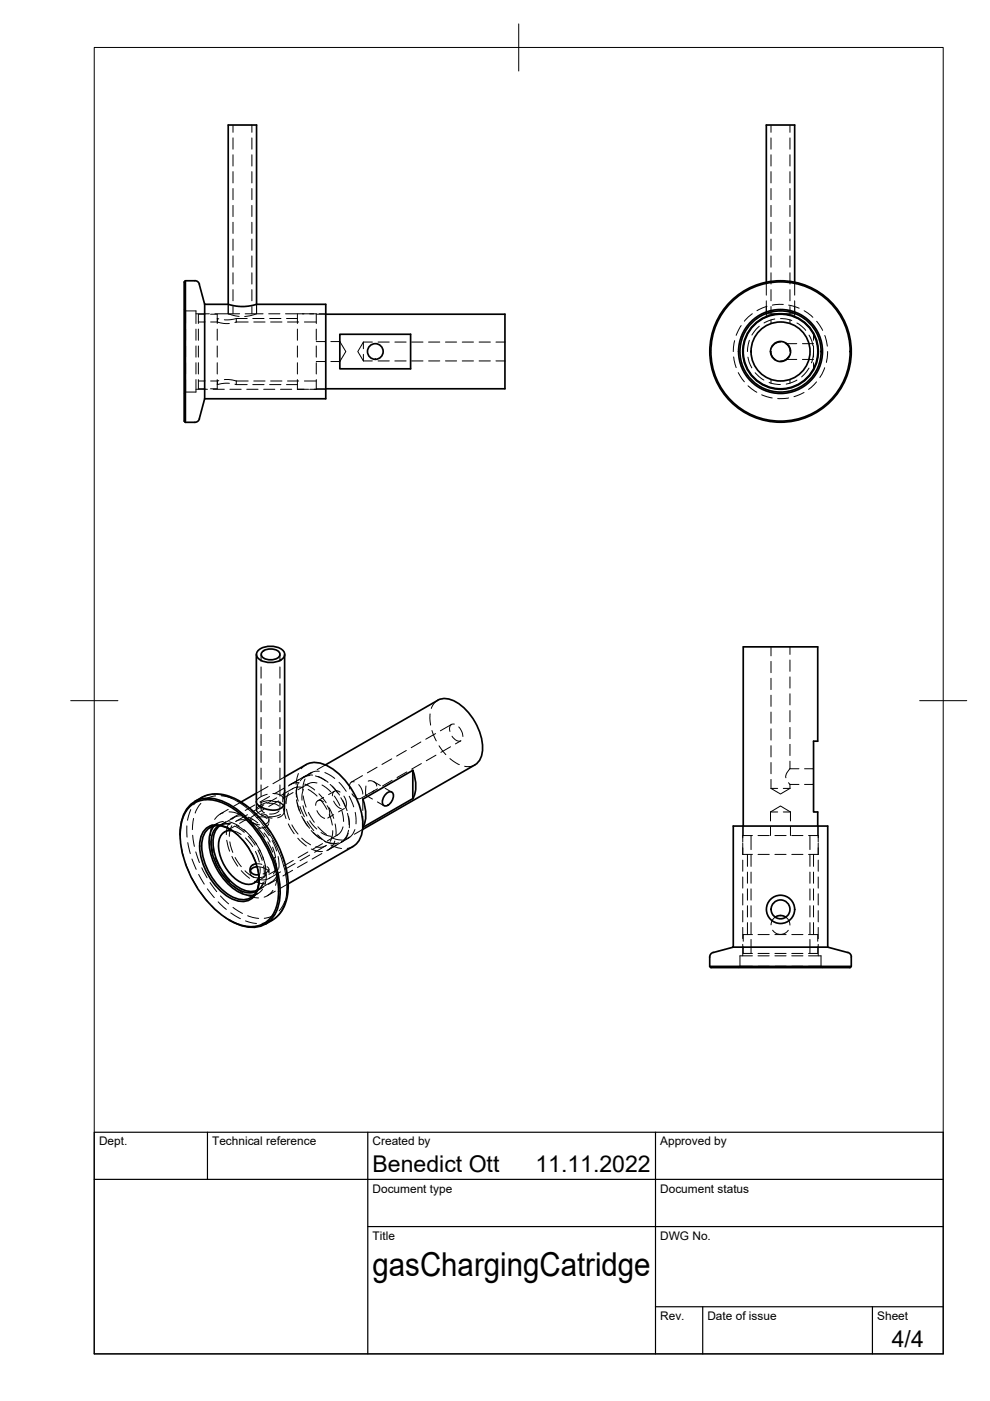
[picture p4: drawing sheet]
<svg xmlns="http://www.w3.org/2000/svg" width="210mm" height="297mm" viewBox="0 0 210 297" stroke-linecap="round" stroke-linejoin="round" font-family="sans-serif">
<defs><g id="words">
<text font-size="7" x="79" y="270.6">gasChargingCatridge</text>
<g font-size="4.9">
<text x="79" y="248.5">Benedict Ott</text>
<text x="113.5" y="248.5">11.11.2022</text>
<text x="189.1" y="285.7">4/4</text>
</g>
<g font-size="2.5">
<text x="21" y="242.9">Dept.</text>
<text x="45" y="242.9">Technical reference</text>
<text x="79" y="242.9">Created by</text>
<text x="140" y="242.9">Approved by</text>
<text x="79" y="252.8">Document type</text>
<text x="140" y="252.8">Document status</text>
<text x="79" y="262.9">Title</text>
<text x="140" y="262.9">DWG No.</text>
<text x="140" y="279.9">Rev.</text>
<text x="150" y="279.9">Date of issue</text>
<text x="186" y="279.9">Sheet</text>
</g>
</g></defs>
<!-- layer: Visible -->
<g fill="none" stroke="#000" stroke-width=".36">
<path d="M39.3 59.5l-.2 .3v29.5l.2 .2M39.3 59.5v30M39.3 59.5h2a1.01 1.01 0 0 1 1 .8M162.5 59.8v-33.3h6v33.3M42.2 60.3l1.2 4.2h5M43.4 64.5v20M48.4 64.5l2.6 .5 1.5-.1 1.9-.4M48.4 64.5v-38h6v38M54.4 64.5h14.7v20h-25.7M69.1 66.6h38v15.8h-38M72.1 70.9h15v7.3h-15zM42.3 88.8a1.01 1.01 0 0 1-1 .7h-2"/>
<path d="M43.4 84.5l-1.2 4.3M54.4 138.8v31.2a2.99 2.99 0 0 0 2.4 1.6l1.4 .2 1-.2 .9-.7 .2-.7v-31.4M54.8 137.9a4.3 4.3 0 0 1 5.2 0 1.22 1.22 0 0 1-.5 2.1 4.4 4.4 0 0 1-4.7-.4 1.13 1.13 0 0 1 0-1.7zM55.6 138.2a2.63 2.63 0 0 1 3.7 .4 1.63 1.63 0 0 1-1.9 1.3 1.63 1.63 0 0 1-2-1.3zM38.2 176.8v.2M38.2 176.8a7.9 7.9 0 0 1 2.8-6.7 7.4 7.4 0 0 1 7.8 .6 23.4 23.4 0 0 1 10.6 18.3 7.4 7.4 0 0 1-3.4 7.1 8 8 0 0 1-7.4-1M40.1 171.2a6 6 0 0 1 7.2-.9 21.4 21.4 0 0 1 10.3 11.8 15.4 15.4 0 0 1 .8 10.9 5.5 5.5 0 0 1-7.2 3.2 19.2 19.2 0 0 1-10.3-9.6 18.8 18.8 0 0 1-2.4-12.4l.4-1.1zM41.3 169.9l1.9-1.1 1.1-.3a10 10 0 0 1 8.2 2.5 22.9 22.9 0 0 1 8.6 17.4 7.5 7.5 0 0 1-3.3 6.7l-1.5 .8M43.3 176a3.6 3.6 0 0 1 4.4-.7 13.3 13.3 0 0 1 7.2 12.4 3.6 3.6 0 0 1-5.3 3 13.3 13.3 0 0 1-7.2-12.4l.2-.9zM45.4 175.1a7.3 7.3 0 0 0-.3 7.2 12.6 12.6 0 0 0 6.4 7.2l1.6 .3h.8M46.4 175a4.3 4.3 0 0 0-1.6 4.6 12.4 12.4 0 0 0 6.4 9.3 3.7 3.7 0 0 0 3.2 0M46.6 175.1a4.7 4.7 0 0 0-1.4 4.6 12.2 12.2 0 0 0 6.2 8.9 3.7 3.7 0 0 0 3.1 .2"/>
<path d="M48.8 175.8a3.7 3.7 0 0 0-5.4 .8 8.3 8.3 0 0 0 .3 7.2 12.4 12.4 0 0 0 6.1 6.6 3.4 3.4 0 0 0 5-2.8l.1-1.1M49.2 176.1a2.51 2.51 0 0 0-2.9 2.9 9.4 9.4 0 0 0 5.4 8.3 2.36 2.36 0 0 0 3.2-1.3M54.4 168.2l-3.3 1.8M60.3 164.7l4.6-2.6a5 5 0 0 1 5 .5 15.3 15.3 0 0 1 7 13.3 4.7 4.7 0 0 1-2 3.6l-13.8 7.9M76.9 169.4a7.3 7.3 0 0 1 0 6M81.9 168.3a.86 .86 0 0 1 1.5 0 2.16 2.16 0 0 1-1.9 2.6 1.44 1.44 0 0 1 0-2.2zM87.5 163.3v6M87.5 163.3l-10.6 6.1M87.5 169.3l-10.6 6.1M87.5 163.3a7.3 7.3 0 0 1 0 6M100.7 162.2l-23.8 13.7M100.7 162.2a4.5 4.5 0 0 0 1.6-4.7 12.1 12.1 0 0 0-6.4-9.1 3.5 3.5 0 0 0-3.1 .1l-23.8 13.7"/>
<path d="M157.6 175.1v-38h15.8v20h-.9v15.1h.9v2.9M54.3 183.1l-1 .5-.3 .5v.5l.3 .4 .4 .3 1.1 .2M54.5 183.8a1.46 1.46 0 0 0-1.4 .8M164.3 194.5l1-.4h.6l.7 .4M150.5 204.9l.2 .3h29.5l.3-.3M150.5 204.9h30M155.5 200.8h20M175.5 200.8v-25.7h-20v25.7l-4.3 1.2a.94 .94 0 0 0-.7 .9v2M175.5 200.8l4.3 1.1a1.01 1.01 0 0 1 .7 1v2"/>
<circle cx="79.6" cy="74.5" r="1.66"/>
<circle cx="165.5" cy="74.5" r="14.8"/>
<circle cx="165.5" cy="74.5" r="8.6"/>
<circle cx="165.5" cy="74.5" r="2.13"/>
<circle cx="165.5" cy="74.5" r="6.3"/>
<circle cx="165.5" cy="74.5" r="7.9"/>
<circle cx="165.5" cy="74.5" r="8"/>
<circle cx="165.5" cy="74.5" r="8.9"/>
<circle cx="165.5" cy="74.5" r="15"/>
<circle cx="165.5" cy="192.8" r="3"/>
<circle cx="165.5" cy="192.8" r="2"/>
</g>
<!-- layer: Hidden -->
<g fill="none" stroke="#000" stroke-width=".21">
<path d="M49.4 26.5v1.6M49.4 29.2v2.4M49.4 32.8v2.4M49.4 36.4v2.4M49.4 40v2.3M53.4 26.5v1.6M53.4 29.2v2.4M53.4 32.8v2.4M53.4 36.4v2.4M53.4 40v2.3M163.5 26.5v1.6M163.5 29.2v2.4"/>
<path d="M163.5 32.8v2.4M163.5 36.4v2.4M163.5 40v2.3M167.5 26.5v1.6M167.5 29.2v2.4M167.5 32.8v2.4M167.5 36.4v2.4M167.5 40v2.3M49.4 43.5v2.4M49.4 47.1v2.4M49.4 50.7v2.4M49.4 54.3v2.3"/>
<path d="M49.4 57.8v2.4M53.4 43.5v2.4M53.4 47.1v2.4M53.4 50.7v2.4M53.4 54.3v2.3M53.4 57.8v2.4M162.5 59.8v2.8M163.5 43.5v2.4M163.5 47.1v2.4M163.5 50.7v2.4M163.5 54.3v2.3M163.5 57.8v2.4"/>
<path d="M167.5 43.5v2.4M167.5 47.1v2.4M167.5 50.7v2.4M167.5 54.3v2.3M167.5 57.8v2.4M168.5 59.8v2.8M39.1 65.6l.2 .3M39.3 76.9v2.4M39.3 73.3v2.4M39.3 69.8v2.3M39.3 65.9v2.7M39.3 65.9h2.3v2.7"/>
<path d="M41.6 69.8v2.3M41.6 73.3v2.4M41.6 76.9v2.4M41.6 66.5h2.8M42.1 69.8v2.3M42.1 73.3v2.4M42.1 76.9v2.4M42.1 68.3h1.4M43.5 66.6h-1.4v2M44.6 66.6h1.5v2M44.7 68.3h1.4M45.6 66.5h2.8"/>
<path d="M46.1 69.8v2.3M46.1 73.3v2.4M46.1 76.9v2.4M46.1 67.5h.1M46.1 68.3l1.2 .3h1.3M46.1 67.5l.3 .1M46.1 67.5v.8M48.4 66.5l2.3 .6M48.4 66.5h2.4M48.4 64.5v2M49.4 61.4v2.4M49.4 65v1.5"/>
<path d="M50.1 68.3l-.3 .1M50.1 67.5l-1.4 .3h-1.1M50.1 67.5v.8M50.1 68.3h2.5M50.1 67.5h2.3M52 66.5h2.4M53.4 61.4v2.4M53.4 65v1.5M53.6 67.5h2.4M53.8 68.3h2.4M54.2 66.6l-2.3 .5M54.4 64.5v2"/>
<path d="M54.4 66.5h1.4M57 66.5h2.4M57.2 67.5h2.4M57.4 68.3h2.4M60.5 66.5h2.4M60.7 67.5h2.4M61 68.3h2.3M63.1 68.6v-2.1h4v2.1M63.1 69.8v2.3M63.1 73.3v2.4M63.1 76.9v2.4M64.5 68.3h2.6"/>
<path d="M67.1 69.8v2.3M67.1 73.3v2.4M67.1 76.9v2.4M67.1 66.6h2M67.1 72.4h1.9M67.1 76.7h1.9M67.7 66.5h1.4M70.1 72.4h2l1.2 2.1-1.2 2.2h-2M77 75.1v1.4M77 72.5v1.4M77 72.5l-1.1 2 1.1 2M77 76.5h2"/>
<path d="M77 72.5h2M80.2 76.5h2.3M80.2 72.5h2.3M83.7 76.5h2.4M83.7 72.5h2.4M87.3 76.5h2.4M87.3 72.5h2.4M90.9 76.5h2.3M90.9 72.5h2.3M94.4 76.5h2.4M94.4 72.5h2.4M98 76.5h2.4"/>
<path d="M98 72.5h2.4M101.6 76.5h2.4M101.6 72.5h2.4M105.2 76.5h1.9M105.2 72.5h1.9M155.6 75.7l.5 2.2M155.8 72.2l-.3 2.3M156.5 79l1.3 1.9M157.1 69l-1 2.1M158.6 75.7l.2 1.1 .6 1.2M158.9 72.1l-.4 2.4M159.5 66.5l-1.7 1.6"/>
<path d="M160.1 79l1.9 1.6M161 69.2l-1.6 1.8M162.5 66.5h2.4M162.5 63.8v3.3M162.6 64.9l-2.1 1M163.5 61.4v2.4M163.5 65v1.5M163.5 67.8v.8M163.5 74.5l.2 .9 .8 .9M164.3 67.6l-2.3 .9M165.5 67.5l1.1 .1 1.3 .4M165.5 72.5l-1 .3-.8 .7"/>
<path d="M166.1 64.5l-2.4 .2M166.1 66.5h2.4M166.5 72.8l.7 .7 .3 1M166.6 76.2h2.3M166.6 72.9h2.3M167.2 64.7l2.2 .6M167.2 75.5l-.6 .7-1.1 .3M167.5 61.4v2.4M167.5 65v1.5M167.5 67.8v.8M168.5 63.8v3.3M169 68.5l1 .7 .8 .8"/>
<path d="M170.1 76.2h2.4M170.1 72.9h2.4M170.5 65.9l1.8 1.4M171.5 71l.6 1.3 .3 1M171.5 78l-1.5 1.9M172.5 74.5l-.2 1.5-.3 .9M172.5 70.9v1.2M172.5 73.3v2.4M172.5 76.9v1.3M173.1 68.1l1.3 1.9M174.9 78l-1.1 2M174.9 71.1l.5 2.3"/>
<path d="M175.5 74.5l-.3 2.3M39.3 80.5v2.6M39.3 83.1l-.2 .3M41.6 80.5v2.6h-2.3M41.6 82.5h2.4M42.1 80.5v1.9h1.4M42.1 80.8h1.4M44.7 80.8h1.4M45.2 82.5h2.4M46.1 80.5v1.9h-1.5M46.1 81.5h.1M46.1 80.8v.7"/>
<path d="M46.4 80.7l-.3 .1M47.6 80.5h1.3l1.2 .3M48.6 81.3h-1.1l-1.4 .2M48.7 82.5h2.4M49.8 81.5h.3M50.1 80.8v.7M50.1 80.8h2.5M50.1 81.5h2.3M52.3 82.5h2.4M53.6 81.5h2.4M53.8 80.8h2.4M55.9 82.5h2.4"/>
<path d="M57.2 81.5h2.4M57.4 80.8h2.4M59.5 82.5h2.3M60.7 81.5h2.4M61 80.8h2.3M63 82.5h2.4M63.1 80.5v2M64.5 80.8h2.6M65.7 82.5h3.4M67.1 80.5v2M67.1 82.4h2M158.6 81.8l1.9 1.4"/>
<path d="M161.5 83.7l2.2 .7M163.1 81.1l1.2 .3 1.2 .1M163.5 80.5v.7M167.2 84.4l-2.3 .1M167.5 80.5v.7M169 80.6l-2.3 .8M170.5 83.2l-2.2 .9M173.1 81l-1.7 1.6M55.4 138.8v1.4M59.4 138.8v1.4M163.5 137.1v2M167.5 137.1v1.7"/>
<path d="M167.5 139.9v2.4M55.4 141.4v2.4M55.4 145v2.4M55.4 148.6v2.3M55.4 152.1v2.4M55.4 155.7v2.4M55.4 159.3v2.4M59.4 141.4v2.4M59.4 145v2.4M59.4 148.6v2.3M59.4 152.1v2.4M59.4 155.7v2.4"/>
<path d="M59.4 159.3v2.4M86.1 159.1l-2 1.2M89.2 157.3l-2 1.2M91.2 151.4l.1 2.3M91.6 154.9l.9 2.2M92.4 155.5l-2.1 1.2M92.8 148.5l-.7 .6-.7 1.1M93.1 158.1l1.4 1.9M95.5 158.3l-2 1.2M95.7 153.6l-2.3 1.3M95.8 156.1a1.69 1.69 0 0 0 1.9 1M96.3 153.5a.98 .98 0 0 0-.9 .5 .98 .98 0 0 0 0 1.1"/>
<path d="M97.3 154.1l.6 1 .2 1.1M97.7 157.1l-1.1 .6M163.5 140.2v2.4M163.5 143.8v2.4M163.5 147.4v2.4M163.5 151v2.3M163.5 154.5v2.4M163.5 158.1v2.4M167.5 143.5v2.4M167.5 147.1v2.4M167.5 150.7v2.3M167.5 154.2v2.4"/>
<path d="M167.5 157.8v2.4M38.2 176.8l.1 1.5M38.4 179.5l.5 2.3M44.7 178.4l.5 2.3M45 174.8l-.3 1-.1 1.4M46.1 174.5l-1.6 .9M47.3 174.2l-1.1 .3-.8 .6M47.4 172.3h-.1a3.4 3.4 0 0 0-1.8 1.4M47.9 174.2l-1.5 .9M48.1 178.1l.6 2.4M48.4 171.6l-1.7 1M48.5 174.6l-.4 1.1-.1 1.3"/>
<path d="M48.5 174.3l.8 .1 1.4 .8M48.6 172.1l1 .1 1.3 .5M48.6 175.8l.3 .1M48.7 174.8l-1.4-.1-.9 .4M48.7 178.5l.7 2.2M48.7 175.8l1.9 1.4M49 174.7a2.95 2.95 0 0 0-2.4 .4M49.1 175.1l-.4 1.1-.1 1.1M49.2 176.1l1 .3 .9 .5M49.6 173.3l-2.8 1.6M49.8 175.2l-2.2 1.2M49.8 175.2l2 1.3"/>
<path d="M50.1 175l2 1.3M51 172.5l-2.1 1.1M51.1 170l-1.7 1M51.4 178l1.4 1.9M51.4 173h-.2a2.66 2.66 0 0 0-2 .7M51.7 175.9l1.7 1.7M51.9 173.2l1.9 1.5M52 177.7l1.6 1.8M52.2 173.9l-.5-.1a2.46 2.46 0 0 0-1.7 .4M52.5 172.7l-2.4 1.4M52.6 173.3l2.1 1.2M52.6 177.3l1.5 1.9"/>
<path d="M52.9 173.4l-2.1 1.2M52.9 177.1l1.5 1.9M53 173.7v.7M53.3 174.3l1.9 1.4M53.6 173.7l-.5 .4-.1 .3 .3 .4 .6 .4M54.1 178.5l1.1 2.1M54.1 170.7l-2.1 1.1M54.2 172.8l-.8 .4-.4 .6 .5 .6 1.5 .5M54.4 173.4l1.4-.2 .8 .4M54.4 171.1a1.52 1.52 0 0 0 1.4 1.8M54.7 175.6l1.4 1.9M55.4 162.8v2.4"/>
<path d="M55.4 166.4v2.4M55.4 170v1.5M55.4 172.6l.9 .1a1.06 1.06 0 0 1 .7 1.1 1.06 1.06 0 0 1-.8 1M55.4 172.8l2.3 .7M55.6 175.3l1.5 1.9M55.6 170.9l-2.1 1.2M55.9 170.6a.88 .88 0 0 0-.5 .9 .88 .88 0 0 0 .7 .8M55.9 171.6l-2 1.2M56 176.6l1.3 1.9M56.6 170.1l-1.4 .6a.97 .97 0 0 0-.7 1.4M56.7 168.4l-1.3 .5-1 .8v2M56.8 178.5l1 2.2"/>
<path d="M56.8 166.8l-2.4 1.4M57 170.3l1.4 .2 .7 .4M57 174.6l-.6 .8-.7 .1h-.7M57 173.7v.7M57.1 168.9l-2 1.2M57.7 169.7l-1.2 .1-1.3 .4M57.7 178.2l1 2.2M57.8 169.9a2.55 2.55 0 0 1 2.2 .8M57.8 179.6l.6 2.2M57.8 168.2l1 .1a1.85 1.85 0 0 1 1.5 1.7v1.7M58.7 169.1l-2.1 1.2M58.9 170a1.52 1.52 0 0 1 1.4 1.8"/>
<path d="M59.1 169.8l-2.1 1.2M59.2 171.9a2.36 2.36 0 0 1-2.1 .7M59.4 162.8v2.4M59.4 166.4v2.4M59.4 170v1.5M59.5 172.7l-1.3 .4-1.2 .1M60 171.2l.6 2.4M60.3 167.1l-2.1 1.2M60.3 171.8a1.77 1.77 0 0 1-1.4 1.6M60.3 164.7l-2.4 1.5M60.4 167.6l-.4 1.1-.1 1.3M60.7 171.6l.7 2.2"/>
<path d="M61.1 174.7l1.3 2.1M61.2 168.1l-.4 1.1-.2 1.2M61.9 174.9l1.3 1.9M62.1 167.2l-2.4 1.4M62.1 168l-2 1.2M62.8 167.5l.4 2.3M62.9 169.6l.6 2.3M63 170.2l.8 2.3M63.1 166.6l-.3 1.5 .1 .9M63.1 177.7l1.9 1.7M63.3 164l-.5 2.3M63.3 166l-.4 1.1-.1 1.3"/>
<path d="M63.4 165.3l-2.1 1.2M63.4 166l-1.3 .1-.9 .6M63.6 171l.9 2.2M64 177.7l1.8 1.4M64 173l1.2 2.1M64.2 170.8l.9 2.2M64.2 167l-.4-.1a2.48 2.48 0 0 0-1.8 .4M64.3 168.7l.6 2.4M64.3 173.6l1.3 2M64.3 167.4l-.3 1.1v1.2M64.4 164.7l-2.8 1.6M64.6 166.3l2.1 1.2"/>
<path d="M64.7 165.2l-.4 1.1-.1 1.2M64.9 162.1l-1 .9M65.1 174.2l1.4 1.9M65.3 166.2l-2.1 1.2M65.3 167.4l1.9 1.4M65.4 172.2l1.2 2.1M65.7 174l1.5 1.8M65.7 164.4l-.4 .1a2.59 2.59 0 0 0-1.7 1.1M65.8 163.9l-1.4 .8M66 176.1l1.8 1.6M66.2 163.8l-1.7 1M66.3 164.3h-.4a2.8 2.8 0 0 0-1.9 .7"/>
<path d="M66.4 176.5l1.9 1.5M66.9 164.5l2.1 1.1M67.2 166a2.31 2.31 0 0 0-2.2 .4M67.2 171.9l.9 1.2 .7 .4M67.3 177l1.9 1.5M67.4 175.3l1.8 1.6M67.5 164.6l2.1 1.3M67.6 168.3l1.6 1.9M67.7 163.5l-1.3 .1-1 .6M68 169.7l1.3 1.9M68.1 176.5l1.1 .6 1.1 .2M68.3 166.4l1.8 1.5"/>
<path d="M68.4 178.9l-2.1 1.2M68.6 170a.94 .94 0 0 0-1.2-.3 .94 .94 0 0 0-.5 1.1M68.6 169.1l-1.2 .7M68.8 178.4l1.6 .5h.8M68.9 163.8l2.1 1.2M69 162.2l-1.8 1M69.1 179.3l-2.4 1.4M69.2 179.2a2.64 2.64 0 0 1-2.2 .3M69.4 170.8a2.5 2.5 0 0 1 .4 2.3M69.4 178.5l.9 .3 1.5-.1M69.8 171.3l1 2.2M69.8 172.7l.7 2.2"/>
<path d="M70 166.3l1.6 1.8M70.2 179.2l2.2 .7M70.3 177.6l1 .4 1.3 .1M70.5 166.7l1.5 1.9M70.5 176.1l-.1 1.2-.4 1.1M70.7 169.8l.7 1 1 .7M70.7 172.7l-1.2 .7M70.9 168.8l1.2 2M70.9 167.8l-1.2 .7M71 178.3l-.5 1-1 .9M71.1 174.7l.1 2.4M71.3 179.2l-2 1.2"/>
<path d="M71.5 177l-2.1 1.3M71.9 165.9l1.5 1.9M72.1 167.9a.94 .94 0 0 0-1.1-.2 .94 .94 0 0 0-.5 1M72.3 169.1l1 2.2M72.4 178.5l-2.8 1.7M72.5 171.9l.4 2.3M72.6 169.6l1 2.3M72.7 175.3l-.1 .5a2.29 2.29 0 0 1-1.2 1.3M72.9 168.8a2.54 2.54 0 0 1 .4 2.2M73 171.4l-1.2 .7M73.7 172.5l.3 2.3M73.8 176.7l-.4 .9-1 1 1.4-.9"/>
<path d="M73.9 173.1l.2 2.4M73.9 176l-.3 1.2-.8 .9M74 168.8l1 2.3M74.1 177.5l-1.7 1M74.6 168.3a1.65 1.65 0 0 0 1.9 1M74.8 179.5l-1.2 .4M75.1 165.8a.98 .98 0 0 0-1 .4 .98 .98 0 0 0 .1 1.1M75.2 175.9l-.4 .9-1 1M75.3 172.2l.2 2.5M76.1 166.4l.6 1 .2 1M76.9 164.5l-2.4 1.3M76.9 175.9l-1.8 1"/>
<path d="M76.9 169.4v2.4M76.9 173v2.4M77.6 168.6l1.4 .8M77.6 166.7v1.9l.3-.2M77.7 168.6l-1.2 .7M78.1 165.6l.4-.1 .7 .2a1.06 1.06 0 0 1 .7 1M79.2 165.7l1.4 .8M79.3 167.6l-1.2 .7M79.9 162.7l-2 1.2M80 170l1.4 .8M80.1 167.2l-1.2 .7M81.7 167.1l1.4 .8"/>
<path d="M83.1 160.9l-2.1 1.2M83.1 165.4l-2 1.3M86.3 163.7l-2.1 1.2M89.3 161.9l-2 1.2M92.4 160.1l-2 1.2M95.4 160.8l2 1.3M100.7 162.2a2.91 2.91 0 0 1-2.2 .3M157.5 178.8v2.4h2M157.5 177.2h2M157.5 175.1v3.4M157.6 175.1v2.1M159.2 177.2v2.9"/>
<path d="M160.7 177.2h2.4M163.4 172.2h1.5M163.4 172.2l2.1-1.3 2.1 1.3M163.4 172.2v1.9M163.4 175.2v2M163.5 167.2h1.4M163.5 167.2l2 1.1 2-1.1M163.5 161.7v2.3M163.5 165.3v1.9M164.3 177.2h2.4M166.1 167.2h1.4M166.1 172.2h1.5"/>
<path d="M167.2 166l.3 .3M167.5 163l-.7 1-.2 .9M167.5 161.4v1.6M167.5 166.3v.9M167.5 166.3h1.9M167.5 163h1.9M167.6 172.2v1.9M167.6 175.2v2M167.9 177.2h2.3M170.6 166.3h1.9M170.6 163h1.9M171.4 177.2h2.1"/>
<path d="M171.7 177.2v2.9M173.4 175.1v2.1M173.5 178.8v2.4h-2.1M173.5 175.1v3.4M39.3 182.9l.9 2.2M40.7 186.2l1.2 2.1M42.6 189.3l1.4 1.8M44.8 192l1.8 1.6M45.6 181.8l1 2.2M47.2 185l1.5 2M47.5 194.4l1.3 .8M49.2 181.6l1.2 2"/>
<path d="M49.6 187.8l1.8 1.5M49.8 181.8l1.4 2M51.2 184.6l1.7 1.6M51.9 184.6l1.9 1.4M52.5 189.8l.9 .4 1.4 .2M53 184.3v.6M53.1 184.6a1.53 1.53 0 0 0 2.2 1.4l.8-.2M53.4 180.9l1 2.2M54 186.8l1.1 .5 1.2 .1M54.2 180.5l.8 2.3M54.3 183.1l1.2 .2M54.5 183.8l1.7 .3 .7 .5 .1 .5"/>
<path d="M54.7 184.3l.2 2.2M54.7 180.2l.9 2.2M54.7 189.4l-1.6 1M54.9 186.4v.3M55 180.1l.9 2.2M55.1 183.9v1.1l-.2 1M55.6 188.6l-.1 .2a2.96 2.96 0 0 1-1.7 1M55.7 181.7l.6 2.3M55.8 187.1l-.7 1.2-.7 .6M55.9 188.1l-1.5 .8M55.9 183.6l.1 2.4M56 186l-2.1 1.2"/>
<path d="M56 186.9a2.94 2.94 0 0 1-1.5 1.9M56.2 183.4l.1 2.4M56.5 185.2v.9l-.3 1.4M56.6 183.8a.66 .66 0 0 1 .4 .7 .66 .66 0 0 1-.6 .5l-.6 .3M57 184.3v.6M57.2 186.1l-1.3 .5-1-.1M57.5 187l-2.8 1.6M57.9 188.8l-.7 .8-1.2 .6M58.2 181.8l.5 2.3M58.4 188.9l-1.7 1M58.5 183l-.1 1.2-.4 1.1M58.8 185.3l-.4 2.4"/>
<path d="M58.9 185.2l-.1 .3a2.81 2.81 0 0 1-1.4 1.5M58.9 186.3l-2 1.2M59 181.6l.1 2.4M59.1 184.2l-2.1 1.2M59.5 184.9l-2.4 1.3M61.1 187.4l-1.7 .9M62 184.5l-2 1.2M62.2 182.4l-2.1 1.2M62.6 183.1l-2.1 1.2M65.2 182.7l-2.1 1.2M65.3 180.6l-2.1 1.2M65.7 181.3l-2.1 1.2"/>
<path d="M66 180l1.6 .5h.8M68.2 181l-2 1.1M157.5 182.4v2.3M157.5 185.9v2.4M157.5 189.5v2.4M157.5 193.1v2.4M157.5 196.6v2.4M158.5 181.2v2.5M158.5 184.9v2.4M158.5 188.5v2.3M158.5 192v2.4M158.5 195.6v2.5"/>
<path d="M159.2 181.3v2.4M159.2 184.9v2.4M159.2 188.5v2.3M159.2 192v2.4M159.2 195.6v2.4M159.2 199.2v2.9M159.5 198.1h-1.9v1.5M160.7 198.1h2.4M160.7 181.2h2.4M163.8 197.2l.7 .7 .8 .2 1-.1 .8-.8M164.3 198.1h2.4M164.3 181.2h2.4"/>
<path d="M164.3 194.5l-.6 .7-.2 .9M166.6 194.5l.7 .7 .2 .9M167.9 198.1h2.3M167.9 181.2h2.3M171.4 198.1h2v1.5M171.7 181.3v2.4M171.7 184.9v2.4M171.7 188.5v2.3M171.7 192v2.4M171.7 195.6v2.4M171.7 199.2v2.9M172.5 181.2v2.5"/>
<path d="M172.5 184.9v2.4M172.5 188.5v2.3M172.5 192v2.4M172.5 195.6v2.5M173.5 182.4v2.3M173.5 185.9v2.4M173.5 189.5v2.4M173.5 193.1v2.4M173.5 196.6v2.4M156.9 204.9h2.6M156.9 204.9l-.3 .3M157.5 200.2v2.5"/>
<path d="M157.6 200.8v1.3h1.9M159.5 202.7h-2.6v2.2M160.7 204.9h2.4M160.7 202.7h2.4M160.7 202.1h2.4M164.3 204.9h2.4M164.3 202.7h2.4M164.3 202.1h2.4M167.9 204.9h2.3M167.9 202.7h2.3M167.9 202.1h2.3M171.4 204.9h2.7"/>
<path d="M171.4 202.7h2.7v2.2M173.4 200.8v1.3h-2M173.5 200.2v2.5M174.1 204.9l.3 .3"/>
</g>
<!-- layer: Hidden Narrow -->
<g fill="none" stroke="#000" stroke-width=".21">
<path d="M39.6 175.1l.1 2.4M39.8 178.7l.5 2.3M40.4 171.6l-.6 2.3M40.9 177.1l.3 2.4M41 173.5l-.2 2.4M42.6 170.3l-.8 1.1-.4 1M42.7 169.1l-1 .8-.6 .7M45.7 168.7l-.9 .2-1.3 .7M46.9 168.7l2.3 .6M50.3 169.8l2.1 1.3M53.3 171.8l1.7 1.7M55.8 174.4l1.4 1.9"/>
<path d="M57.9 177.3l1.1 2.1M40.7 182.1l.9 2.2M41.5 180.6l.8 2.3M42.1 185.4l1.2 2.1M42.8 184l1.1 2.1M44 188.5l1.4 1.8M44.5 187.1l1.5 1.9M46.2 191.2l1.8 1.6M46.7 190l1.8 1.6M48.9 193.6l2.1 1.2M49.4 192.4l2 1.3M52 195.2l2.4 .6"/>
<path d="M52.5 194.1l2.3 .6M57.7 195.1l-1.2 .5-.9 .2M58.3 193.9l-.7 .4-1.6 .4M59.5 180.5l.8 2.3M60.4 191.1l-.5 1-.7 1M60.6 184l.3 2.3M61 187.5l-.3 2.4"/>
</g>
<!-- layer: Visible Narrow -->
<path d="M42.7 169.1a6.9 6.9 0 0 1 6.4 .1 22.9 22.9 0 0 1 11.5 16.2 11.1 11.1 0 0 1-1.4 8.4l-1.5 1.3" fill="none" stroke="#000" stroke-width=".21"/>
<!-- layer: BORDER -->
<path d="M20 10.1h180v276.9h-180zM110 5.1v10M15 148.6h10M195 148.6h10" fill="none" stroke="#000" stroke-width=".21"/>
<!-- layer: TITLEBLOCK -->
<path d="M20 240.1h180v46.9h-180zM20 250h180M44 240.1v9.9M78 240.1v46.9M139 240.1v46.9M78 260.1h122M139 277.1h61M149 277.1v9.9M185 277.1v9.9" fill="none" stroke="#000" stroke-width=".25"/>
<use href="#words"/>
</svg>
